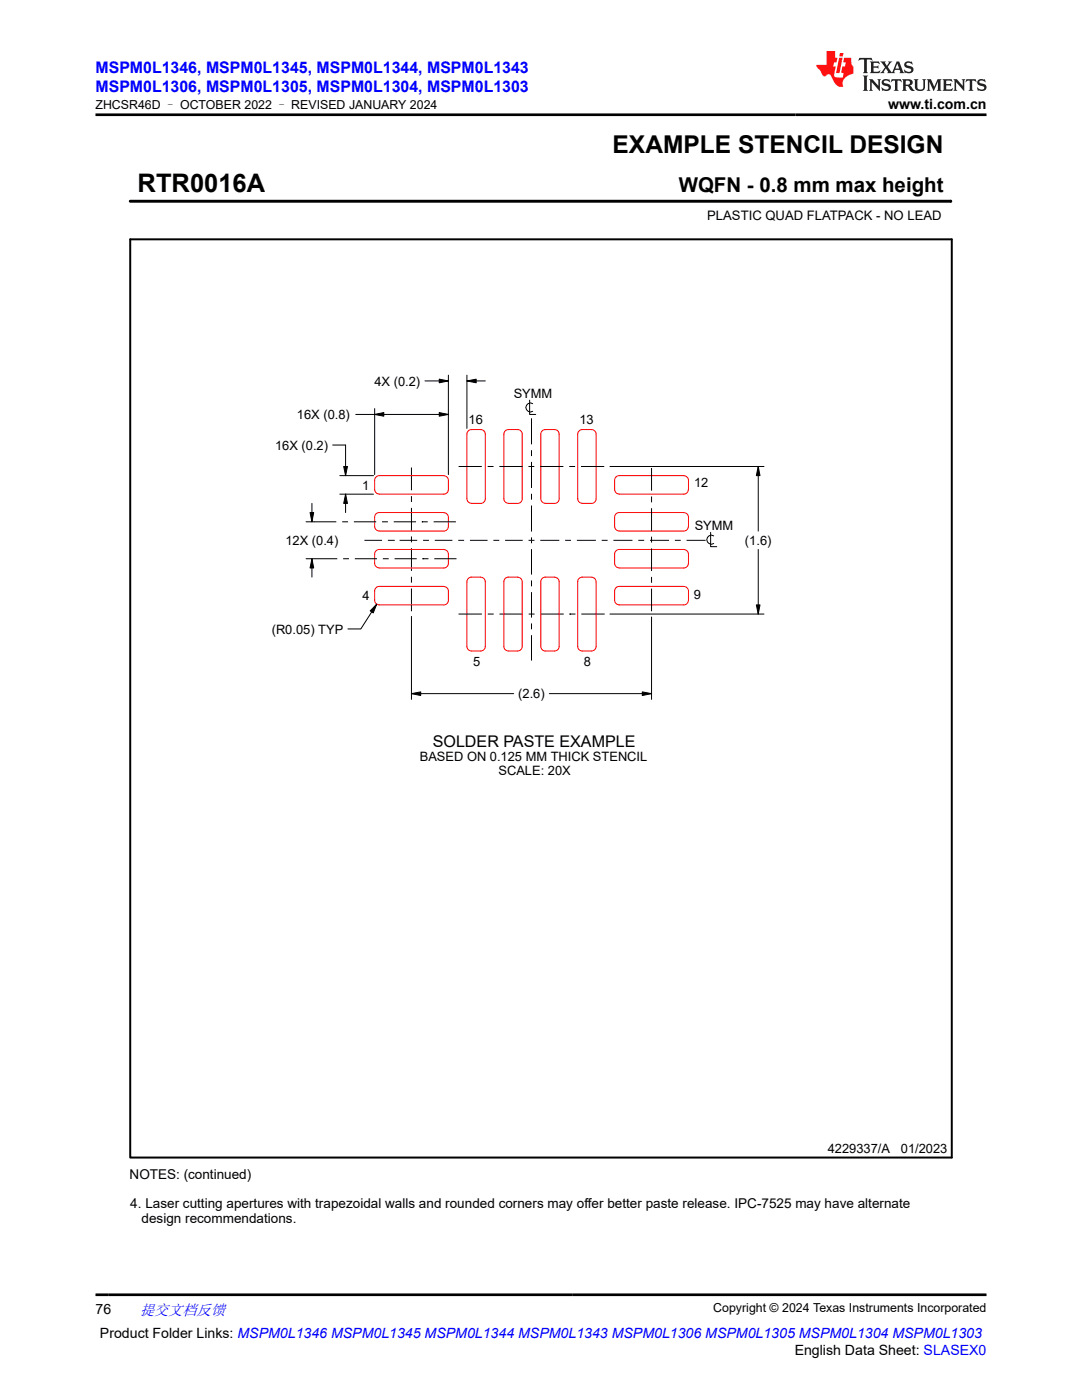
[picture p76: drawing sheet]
<svg xmlns="http://www.w3.org/2000/svg" width="216mm" height="279mm" viewBox="0 0 216 279" stroke-linecap="round" stroke-linejoin="round" font-family="sans-serif">
<defs><g id="words">
<text font-size="5.1" x="27.5" y="38.4">RTR0016A</text>
<text font-size="4.9" x="122.2" y="30.5">EXAMPLE STENCIL DESIGN</text>
<text font-size="4.1" x="135.4" y="38.4">WQFN - 0.8 mm max height</text>
<g font-size="3.2" fill="#00f">
<text x="19" y="14.5">MSPM0L1346, MSPM0L1345, MSPM0L1344, MSPM0L1343</text>
<text x="19" y="18.3">MSPM0L1306, MSPM0L1305, MSPM0L1304, MSPM0L1303</text>
</g>
<text font-size="3.2" x="86.4" y="149.1">SOLDER PASTE EXAMPLE</text>
<text font-size="3" fill="#00f" x="27.9" y="262.4">提交文档反馈</text>
<g font-size="2.8">
<text x="177.2" y="21.7">www.ti.com.cn</text>
<text x="19" y="262.1">76</text>
<text x="19.9" y="266.9">Product Folder Links: MSPM0L1346 MSPM0L1345 MSPM0L1344 MSPM0L1343 MSPM0L1306 MSPM0L1305 MSPM0L1304 MSPM0L1303</text>
<text x="158.6" y="270.3">English Data Sheet: SLASEX0</text>
</g>
<g font-size="2.7">
<text x="25.9" y="235.3">NOTES: (continued)</text>
<text x="26" y="241.1">4. Laser cutting apertures with trapezoidal walls and rounded corners may offer better paste release. IPC-7525 may have alternate</text>
<text x="28.3" y="244">design recommendations.</text>
</g>
<g font-size="2.6">
<text x="141.1" y="43.9">PLASTIC QUAD FLATPACK - NO LEAD</text>
<text x="74.7" y="77">4X (0.2)</text>
<text x="59.2" y="83.6">16X (0.8)</text>
<text x="102.5" y="79.5">SYMM</text>
<text x="54.9" y="89.7">16X (0.2)</text>
<text x="93.5" y="84.6">16</text>
<text x="115.6" y="84.7">13</text>
<text x="72.3" y="97.7">1</text>
<text x="138.5" y="97.1">12</text>
<text x="138.6" y="105.9">SYMM</text>
<text x="57" y="108.7">12X (0.4)</text>
<text x="148.7" y="108.7">(1.6)</text>
<text x="72.3" y="119.7">4</text>
<text x="138.5" y="119.6">9</text>
<text x="54.2" y="126.5">(R0.05) TYP</text>
<text x="94.4" y="132.8">5</text>
<text x="116.5" y="132.9">8</text>
<text x="103.4" y="139.4">(2.6)</text>
<text x="83.8" y="151.9">BASED ON 0.125 MM THICK STENCIL</text>
<text x="99.5" y="154.7">SCALE: 20X</text>
<text x="165.2" y="230.1">4229337/A</text>
<text x="179.8" y="230.1">01/2023</text>
</g>
<g font-size="2.5">
<text x="19" y="21.8">ZHCSR46D – OCTOBER 2022 – REVISED JANUARY 2024</text>
<text x="142.3" y="261.8">Copyright © 2024 Texas Instruments Incorporated</text>
</g>
</g></defs>
<g fill="#000">
<path d="M87.6 75.7l1.9 .3-1.9 .4zM93.2 76l1.8-.3v.7zM68.6 93.1h.7l-.3 1.8zM69 98.6l.3 1.9h-.7zM74.8 82.7l1.8-.4v.8zM87.6 82.3l1.9 .4-1.9 .4zM151.3 93.1l.3 1.8h-.7zM61.9 102.3h.7l-.4 1.8zM62.2 111.5l.4 1.9h-.7zM75.2 120.6l-.7 1.7-.6-.4zM82.1 138.4l1.8-.3v.7zM128.2 138.1l1.8 .3-1.8 .4z"/>
<path d="M150.9 120.7h.7l-.3 1.8z"/>
</g>
<g fill="none" stroke="#000" stroke-width=".2">
<path d="M189.7 39.9v.5M26 40.2h163.7M84.8 76h4.7M87.6 75.7l1.9 .3-1.9 .4zM89.5 74.9v19.8M93.2 76l1.8-.3v.7zM93.2 74.9v10.6M93.2 76h3.6M105.7 79.9v2.8h1.2M66.4 88.8h2.6v6.1M67.8 98.6h6.7M67.8 94.9h6.7"/>
<path d="M68.6 93.1h.7l-.3 1.8zM69 98.6l.3 1.9h-.7zM69 98.6v3.7M71 82.7h18.5M74.8 82.7l1.8-.4v.8zM74.8 81.5v13.2M82.1 93.3v4.5M82.1 99v1.2M87.6 82.3l1.9 .4-1.9 .4zM91.5 93.1h4.6M97.3 93.1h1.2M99.6 93.1h4.7"/>
<path d="M105.4 93.1h1.2M106.1 83.5v5.2M106.1 89.8v1.2M106.1 92.2v5.2M106.1 98.5v1.2M106.3 80.6a.9 .9 0 0 0-1.4 .7 .9 .9 0 0 0 1.4 .8M107.8 93.1h4.6M113.6 93.1h1.2M115.9 93.1h4.7M121.7 93.1h30.7M130 93.4v4.5M130 99.1v1.2"/>
<path d="M151.3 93.1l.3 1.8h-.7zM151.3 93.1v12.9M61.1 111.5h6.2M61.1 104.1h6M61.9 102.3h.7l-.4 1.8zM62.2 111.5l.4 1.9h-.7zM62.2 100.5v3.6M62.2 111.5v3.7M68.3 104.1h1.1M68.5 111.5h1.1M70.6 104.1h4.5M70.8 111.5h4.4"/>
<path d="M72.7 107.8h3.5M76.2 104.1h1.2M76.4 111.5h1.2M77.4 107.8h1.2M78.6 107.8h.1M78.6 104.1h4.4M78.7 111.5h4.5M79.7 107.8h3.5M82.1 101.4v4.5M82.1 107.1v1.1M82.1 109.4v4.5M82.1 115.1v1.2"/>
<path d="M82.1 117.4v4.6M84.2 104.1h.1M84.2 104.1h1.2M84.3 111.5h.1M84.3 111.5h1.2M84.4 107.8h1.2M86.5 104.1h4.5M86.7 111.5h4.4M86.8 107.8h3.5M91.4 107.8h1.2M93.8 107.8h3.5M98.5 107.8h1.1"/>
<path d="M100.8 107.8h3.5M105.5 107.8h1.1M106.1 100.9v5.2M106.1 107.2v1.2M106.1 109.6v5.1M106.1 115.8v1.2M106.1 118.2v5M107.8 107.8h3.8M112.8 107.8h1.1M115.1 107.8h3.8M120.1 107.8h1.1M122.4 107.8h3.8"/>
<path d="M127.4 107.8h1.1M129.7 107.8h3.8M130 101.4v4.5M130 107.1v1.2M130 109.4v4.6M130 115.1v1.2M130 117.5v4.5M134.7 107.8h1.1M137 107.8h3.8M141.8 106.2v2.9h1.2M142.4 106.9a.9 .9 0 0 0-1.4 .8 .9 .9 0 0 0 1.4 .8M151.3 109.7v12.8"/>
<path d="M75.2 120.6l-.7 1.7-.6-.4zM75.2 120.6l-3.2 4.9h-2.6M82.1 123v16.6M82.1 138.4h20.4M82.1 138.4l1.8-.3v.7zM91.5 122.5h4.7M97.3 122.5h1.2M99.7 122.5h4.6M105.5 122.5h1.2M106.1 124.4v1.2M106.1 126.8v5M107.8 122.5h4.7"/>
<path d="M109.6 138.4h20.4M113.7 122.5h.1M113.7 122.5h1.1M116 122.5h4.7M121.7 122.5h30.7M128.2 138.1l1.8 .3-1.8 .4zM130 123.1v16.5M150.9 120.7h.7l-.3 1.8z"/>
</g>
<path d="M26 47.8h163.9v183.2h-163.9z" fill="none" stroke="#000" stroke-width=".4"/>
<path d="M26 40.2h163.7" fill="none" stroke="#000" stroke-width=".58"/>
<g fill="none" stroke="#f00" stroke-width=".2">
<path d="M74.8 95.9v1.8a.91 .91 0 0 0 .9 .9M74.8 95.8a.91 .91 0 0 1 .9-.9h12.9a.96 .96 0 0 1 .9 1v1.8M89.5 97.7a.91 .91 0 0 1-.9 .9h-12.9M96.8 99.5v-12.9a.91 .91 0 0 0-.9-.9h-1.8a.91 .91 0 0 0-.9 .9v12.9a.91 .91 0 0 0 .9 .9l1.8 .1a.91 .91 0 0 0 .9-.9M104.2 99.5v-12.9a.91 .91 0 0 0-.9-.9h-1.9a.91 .91 0 0 0-.9 .9v12.9a.91 .91 0 0 0 .9 .9l1.9 .1a.91 .91 0 0 0 .9-.9M111.6 99.5v-12.9a.91 .91 0 0 0-.9-.9h-1.9a.91 .91 0 0 0-.9 .9v12.9a.91 .91 0 0 0 .9 .9l1.9 .1a.91 .91 0 0 0 .9-.9M118.9 99.5v-12.9a.91 .91 0 0 0-.9-.9h-1.8a.91 .91 0 0 0-.9 .9v12.9a.91 .91 0 0 0 .9 .9l1.8 .1a.91 .91 0 0 0 .9-.9M122.6 95.9v1.8a.91 .91 0 0 0 1 .9M136.4 94.9h-12.8a.91 .91 0 0 0-1 .9M136.5 94.9a.91 .91 0 0 1 .9 1v1.8M137.4 97.7a.91 .91 0 0 1-1 .9h-12.8M74.8 118v1.8a.96 .96 0 0 0 .9 .9h12.9a.91 .91 0 0 0 .9-.9"/>
<path d="M74.8 117.9a.91 .91 0 0 1 .9-.9h12.9a.96 .96 0 0 1 .9 1v1.8M75.7 106a.91 .91 0 0 1-.9-.9v-1.9a.91 .91 0 0 1 .9-.9h12.9a.96 .96 0 0 1 .9 .9v1.9a.91 .91 0 0 1-.9 .9h-12.9M88.6 109.7h-12.9a.91 .91 0 0 0-.9 .9v1.8a.91 .91 0 0 0 .9 .9l12.9 .1a.91 .91 0 0 0 .9-1v-1.8a.91 .91 0 0 0-.9-.9M93.2 116.1a.91 .91 0 0 1 .9-.9h1.8a.91 .91 0 0 1 .9 .9v12.9a.91 .91 0 0 1-.9 .9h-1.8a.91 .91 0 0 1-.9-.9v-12.9M100.5 116.1a.91 .91 0 0 1 .9-.9h1.9a.91 .91 0 0 1 .9 .9v12.9a.91 .91 0 0 1-.9 .9h-1.9a.91 .91 0 0 1-.9-.9v-12.9M107.9 116.1a.91 .91 0 0 1 .9-.9h1.9a.91 .91 0 0 1 .9 .9v12.9a.91 .91 0 0 1-.9 .9h-1.9a.91 .91 0 0 1-.9-.9v-12.9M115.3 116.1a.91 .91 0 0 1 .9-.9h1.8a.91 .91 0 0 1 .9 .9v12.9a.91 .91 0 0 1-.9 .9h-1.8a.91 .91 0 0 1-.9-.9v-12.9M122.6 118v1.8a.91 .91 0 0 0 1 .9h12.8a.91 .91 0 0 0 1-.9M136.4 117h-12.8a.91 .91 0 0 0-1 .9M136.4 109.7h-12.8a.91 .91 0 0 0-1 .9v1.8a.91 .91 0 0 0 1 .9l12.8 .1a.91 .91 0 0 0 1-1M136.4 102.3h-12.8a.91 .91 0 0 0-1 .9v1.9a.91 .91 0 0 0 1 .9M136.5 117.1a.91 .91 0 0 1 .9 .9v1.8"/>
<path d="M136.5 109.7a.91 .91 0 0 1 .9 .9v1.8M136.5 102.3a.91 .91 0 0 1 .9 .9v1.9M137.4 105.1a.91 .91 0 0 1-1 .9h-12.8"/>
</g>
<path d="M171.5 11.6l-.2 .5 .5-.2h.6v.1v2.2l-.2 .4h1l-.2-.4v-2.2v-.1h.5l.5 .2-.1-.5zM173.6 12.3l.2 .4v1.5l-.2 .4h1.9l.1-.6a1.08 1.08 0 0 1-1.3 .2v-.7h.6l.4 .2v-.7l-.4 .2h-.6v-.5l.2-.2a1 1 0 0 1 1 .3l-.1-.5zM175.7 12.3l.9 1.1-1 1.2h.9l-.2-.2 .5-.8 .4 .8-.2 .2h1.6l-.2-.2 .2-.5h.9l.1 .5-.1 .2h.9l-.2-.3-.8-2h-.5l-.9 2.2-.9-1.1 .9-1.1h-.8l.2 .2-.4 .6-.4-.6 .2-.2zM179 12.7l.4 1h-.7zM180.7 12.4a.65 .65 0 0 0-.2 .7 .65 .65 0 0 0 .6 .5l.6 .1 .1 .3a.79 .79 0 0 1-.7 .4 .79 .79 0 0 1-.7-.5l.1 .7 .2-.1a.93 .93 0 0 0 1.1 .1 .93 .93 0 0 0 .4-1 1.46 1.46 0 0 0-1.2-.6l-.1-.3a1.09 1.09 0 0 1 1.2 .2l-.2-.6-.1 .1-.5-.2zM172.2 15.1l.2 .4v2.2l-.2 .4h1l-.2-.4v-2.2l.2-.4zM173.4 15.8l.2 .4v1.5l-.2 .4h.8l-.3-.4 .1-1.3 1.6 1.8v-2l.2-.4h-.7l.1 .2 .1 1.1-1.2-1.3zM176.2 15.9a.65 .65 0 0 0-.2 .8 .65 .65 0 0 0 .6 .4l.6 .2 .1 .2a.79 .79 0 0 1-.7 .4 .79 .79 0 0 1-.7-.5l.1 .7 .2-.1a.93 .93 0 0 0 1.1 .1 .93 .93 0 0 0 .4-.9 1.46 1.46 0 0 0-1.2-.6l-.1-.4a1.09 1.09 0 0 1 1.2 .2l-.1-.6-.2 .1-.5-.1zM177.9 15.8l-.1 .6a.63 .63 0 0 1 .8-.3v1.6l-.3 .4h1l-.2-.4v-1.6a.66 .66 0 0 1 .8 .3l-.1-.6zM180 15.8l.2 .4v1.5l-.2 .4h1l-.2-.2-.1-.7h.5l.1 .2a.79 .79 0 0 0 1.2 .6l-1-.9a.61 .61 0 0 0 .6-.6 .61 .61 0 0 0-.5-.7zM180.8 16.1h.1a.47 .47 0 0 1 .5 .1 .47 .47 0 0 1 .1 .5l-.1 .1-.7 .1zM182.3 15.8l.2 .2a2.27 2.27 0 0 0 .4 2 1.04 1.04 0 0 0 1.7-.7v-1.3l.2-.2h-.8l.2 .4v1.1a.6 .6 0 0 1-.6 .6 .6 .6 0 0 1-.6-.6v-1.1l.3-.4zM184.9 15.8l.2 .4v1.5l-.2 .4h.8l-.3-.4v-1.4l.9 1.9 .9-1.9v1.4l-.3 .4h1l-.2-.4v-1.5l.2-.4h-.8l-.7 1.5-.6-1.5zM188.1 15.8l.2 .4v1.5l-.2 .4h1.9l.1-.6a1.09 1.09 0 0 1-1.3 .2v-.7h.6l.4 .2v-.6l-.4 .2h-.6v-.6l.2-.1a1.01 1.01 0 0 1 1 .3l-.1-.6zM190.2 15.8l.3 .4v1.5l-.3 .4h.8l-.2-.4v-1.3l1.6 1.8v-2l.2-.4h-.7l.2 .2v1.1l-1.2-1.3zM192.8 15.8l-.1 .6a.63 .63 0 0 1 .8-.3v1.6l-.3 .4h1l-.2-.4v-1.6a.66 .66 0 0 1 .8 .3l-.1-.6zM195.2 15.9a.65 .65 0 0 0-.2 .8 .65 .65 0 0 0 .6 .4l.6 .2 .2 .2a.79 .79 0 0 1-.7 .4 .79 .79 0 0 1-.7-.5l.1 .7 .2-.1a.93 .93 0 0 0 1 .1 .93 .93 0 0 0 .5-.9 1.46 1.46 0 0 0-1.3-.6v-.4a1.09 1.09 0 0 1 1.2 .2l-.2-.6-.2 .1-.5-.1z" fill="#231f20"/>
<path d="M164.9 10.2v2.8h-2l.1 .3 .8 1a.95 .95 0 0 0 1 .9 .59 .59 0 0 1 .5-.4 .59 .59 0 0 1 .5 .4l.4 .7a1.59 1.59 0 0 0 2.1 1.4 1.61 1.61 0 0 1 1-2.3l1-.3-.1-1.5a1.59 1.59 0 0 1-.3-1.7h-1.5l-.2 .9h.6l-.2 .9h-.5l-.2 1v.2l.4 .1-.1 .9h-.7a.73 .73 0 0 1-1-.7l.3-1.5h-.5l.1-.9h.5l.2-.9h-.5v-1.3zM167.4 11.5l-.6 3.1h.7l.6-3.1zM167.6 10.6l-.1 .6h.7l.1-.6z" fill="#ed1c24"/>
<path d="M19 22.9h177.8M19 258.4h177.8" fill="none" stroke="#000" stroke-width=".53"/>
<use href="#words"/>
</svg>
